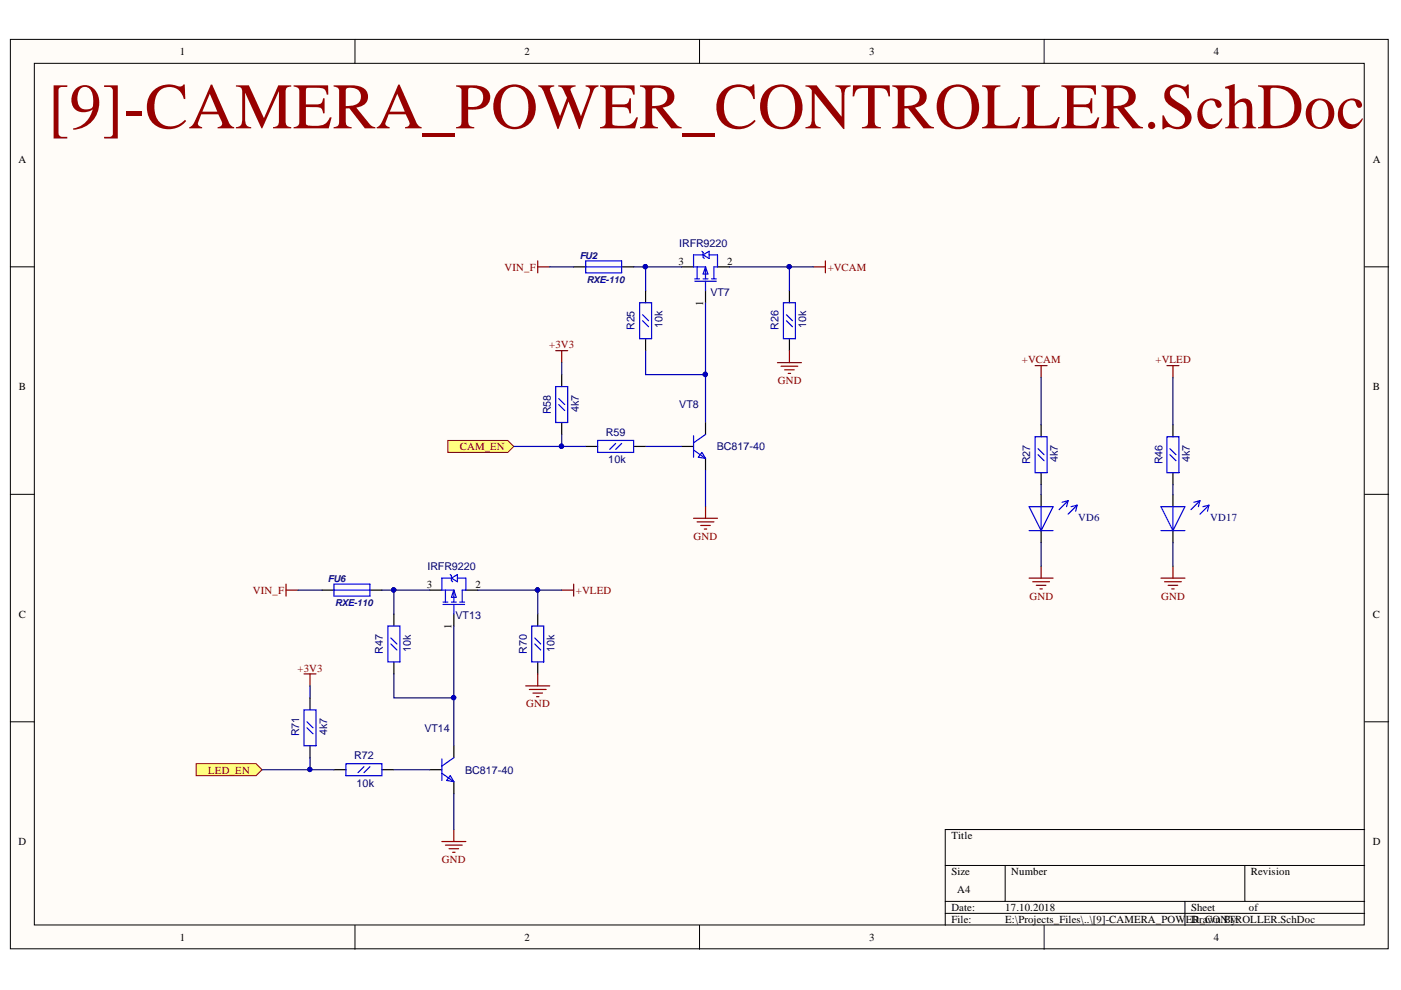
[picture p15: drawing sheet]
<svg xmlns="http://www.w3.org/2000/svg" width="297mm" height="210mm" viewBox="0 0 297 210" stroke-linecap="round" stroke-linejoin="round" font-family="sans-serif">
<defs><g id="words">
<text font-size="13.8" fill="#980000" x="10.1" y="27.2">[9]-CAMERA_POWER_CONTROLLER.SchDoc</text>
<g font-size="2.3">
<text x="38.1" y="11.7">1</text>
<text x="111.2" y="11.7">2</text>
<text x="184.3" y="11.7">3</text>
<text x="257.4" y="11.7">4</text>
<text x="3.9" y="34.5">A</text>
<text x="291.1" y="34.5">A</text>
<text x="143.9" y="56.1">3</text>
<text x="154.2" y="56.1">2</text>
<text x="149.1" y="64.8" transform="rotate(-90 149.1 64.8)">1</text>
<text x="4" y="82.7">B</text>
<text x="291.1" y="82.7">B</text>
<text x="90.5" y="124.6">3</text>
<text x="100.8" y="124.6">2</text>
<text x="4" y="131">C</text>
<text x="291.1" y="131">C</text>
<text x="95.7" y="133.3" transform="rotate(-90 95.7 133.3)">1</text>
<text x="3.9" y="179.2">D</text>
<text x="201.7" y="177.9">Title</text>
<text x="291.1" y="179.2">D</text>
<text x="201.7" y="185.6">Size</text>
<text x="214.4" y="185.6">Number</text>
<text x="265.2" y="185.6">Revision</text>
<text x="203" y="189.4">A4</text>
<text x="201.7" y="193.2">Date:</text>
<text x="201.7" y="195.7">File:</text>
<text x="213.1" y="193.2">17.10.2018</text>
<text x="213.1" y="195.7">E:\Projects_Files\..\[9]-CAMERA_POW</text>
<text x="251.4" y="195.7">EDrawn By:</text>
<text x="252.5" y="193.2">Sheet</text>
<text x="252.8" y="195.7">R_CONTROLLER.SchDoc</text>
<text x="264.8" y="193.2">of</text>
<text x="38.1" y="199.5">1</text>
<text x="111.2" y="199.5">2</text>
<text x="184.3" y="199.5">3</text>
<text x="257.4" y="199.5">4</text>
</g>
<g font-size="2.3" fill="#000080">
<text x="144" y="52.3">IRFR9220</text>
<text x="150.6" y="62.7">VT7</text>
<text x="134.6" y="70.1" transform="rotate(-90 134.6 70.1)">R25</text>
<text x="140.5" y="69.5" transform="rotate(-90 140.5 69.5)">10k</text>
<text x="165.1" y="70.1" transform="rotate(-90 165.1 70.1)">R26</text>
<text x="170.9" y="69.5" transform="rotate(-90 170.9 69.5)">10k</text>
<text x="116.8" y="87.8" transform="rotate(-90 116.8 87.8)">R58</text>
<text x="122.7" y="87.3" transform="rotate(-90 122.7 87.3)">4k7</text>
<text x="144" y="86.5">VT8</text>
<text x="128.5" y="92.4">R59</text>
<text x="152" y="95.5">BC817-40</text>
<text x="129" y="98.3">10k</text>
<text x="218.4" y="98.4" transform="rotate(-90 218.4 98.4)">R27</text>
<text x="224.3" y="97.9" transform="rotate(-90 224.3 97.9)">4k7</text>
<text x="246.4" y="98.4" transform="rotate(-90 246.4 98.4)">R46</text>
<text x="252.3" y="97.9" transform="rotate(-90 252.3 97.9)">4k7</text>
<text x="228.6" y="110.5">VD6</text>
<text x="256.6" y="110.5">VD17</text>
<text x="90.7" y="120.8">IRFR9220</text>
<text x="96.6" y="131.2">VT13</text>
<text x="81.2" y="138.6" transform="rotate(-90 81.2 138.6)">R47</text>
<text x="87.1" y="138.2" transform="rotate(-90 87.1 138.2)">10k</text>
<text x="111.7" y="138.6" transform="rotate(-90 111.7 138.6)">R70</text>
<text x="117.6" y="138.2" transform="rotate(-90 117.6 138.2)">10k</text>
<text x="69.3" y="155.8" transform="rotate(-90 69.3 155.8)">4k7</text>
<text x="90" y="155.1">VT14</text>
<text x="63.4" y="156.1" transform="rotate(-90 63.4 156.1)">R71</text>
<text x="75.1" y="160.9">R72</text>
<text x="75.6" y="166.8">10k</text>
<text x="98.6" y="164">BC817-40</text>
</g>
<g font-size="2.3" fill="#800000">
<text x="107" y="57.4">VIN_F</text>
<text x="175.5" y="57.4">+VCAM</text>
<text x="116.5" y="73.9">+3V3</text>
<text x="216.7" y="77.1">+VCAM</text>
<text x="245" y="77.1">+VLED</text>
<text x="164.9" y="81.5">GND</text>
<text x="97.5" y="95.4">CAM_EN</text>
<text x="147.1" y="114.5">GND</text>
<text x="53.6" y="125.9">VIN_F</text>
<text x="122.1" y="125.9">+VLED</text>
<text x="218.3" y="127.2">GND</text>
<text x="246.2" y="127.2">GND</text>
<text x="63.1" y="142.4">+3V3</text>
<text x="111.6" y="150">GND</text>
<text x="44.1" y="164">LED_EN</text>
<text x="93.7" y="183">GND</text>
</g>
<g font-size="2" fill="#000080">
<text x="122.9" y="54.9">FU2</text>
<text x="124.4" y="60">RXE-110</text>
<text x="69.5" y="123.5">FU6</text>
<text x="71.1" y="128.5">RXE-110</text>
</g>
</g></defs>
<g fill="#fffcf8" stroke="#000" stroke-width=".21">
<path d="M2.2 8.4h292.1v192.8h-292.1z"/>
<path d="M7.3 13.4h281.9v182.7h-281.9z"/>
</g>
<g fill="none" stroke="#000" stroke-width=".21">
<path d="M75.3 8.4v5M148.3 8.4v5M221.4 8.4v5M2.2 56.6h5.1M289.3 56.6h5.1M2.2 104.8h5.1M289.3 104.8h5.1M2.2 153h5.1M289.3 153h5.1M289.3 175.9h-88.9v20.3M75.3 196.2v5.1M148.3 196.2v5.1"/>
<path d="M200.4 183.5h88.9M200.4 191.1h88.9M200.4 193.7h88.9M213.1 183.5v7.6M221.4 196.2v5.1M251.2 191.1v5.1M263.9 183.5v7.6"/>
</g>
<path d="M144.5 56.6h2.5M152.1 56.6h2.6M119.1 79.4v2.6M136.9 61.7v2.5M136.9 71.8v2.5M149.6 61.7v2.5M119.1 89.6v2.5M124.2 94.7h2.5M134.3 94.7h2.6M144.5 94.7h2.5M149.6 89.6v2.5M149.6 97.2v2.5" fill="none" stroke="#000" stroke-width=".25"/>
<g fill="none" stroke="#00f" stroke-width=".25">
<path d="M147.3 59.1h1M147.3 59.6h4.6M147.8 56.6v2.5M148.8 53.3l.3 .2v1l.2 .3M149.1 59.1h1M149.1 54h-2.1v2.6h2.6M149.1 54l1.2-.7v1.5zM149.6 56.6v2.5M149.6 59.6v2.1M149.6 56.6l.5 1.5h-1zM150.3 54h1.8v2.6h-.7v2.5M150.9 59.1h1"/>
<path d="M135.6 64.2h2.5v7.6h-2.5zM136.2 68l1.3 1.3M136.2 66.7l1.3 1.3M117.8 82h2.6v7.6h-2.6zM118.5 85.8l1.2 1.2M118.5 84.5l1.2 1.3M126.7 93.4h7.6v2.5h-7.6zM130.5 94l-1.2 1.3M131.8 94l-1.3 1.3M147 92.4v4.5M147 95.4l2.6 1.8M148.8 95.9l.8 1.3-1.5-.3z"/>
<path d="M149.6 92.1l-2.6 1.8"/>
</g>
<path d="M117.8 74.3h2.6M119.1 74.3v2.6M147 109.9h5.1M147.8 110.6h3.6M148.6 111.4h2M149.3 112.2h.5M149.6 107.3v2.6" fill="none" stroke="#800000" stroke-width=".25"/>
<path d="M95 93.4h12.7l1.2 1.3-1.2 1.2h-12.7z" fill-rule="evenodd" fill="#ffff80" stroke="#800000" stroke-width=".21"/>
<g fill="none" stroke="#800000" stroke-width=".25">
<path d="M114 56.6h2.5M114 55.3v2.5M172.5 56.6h2.5M175 55.3v2.5M164.8 76.9h5.1M165.6 77.6h3.6M166.4 78.4h2M167.1 79.2h.5M167.4 74.3v2.6M219.5 77.5h2.5M220.7 77.5v2.6M218.2 122.6h5.1"/>
<path d="M219 123.3h3.5M219.7 124.1h2.1M220.5 124.9h.5M220.7 120v2.6M64.5 142.9h2.5M65.7 142.9v2.5M93.7 178.4h5.1M94.4 179.2h3.6M95.2 179.9h2M96.2 175.9v2.5M96 180.7h.5"/>
</g>
<g fill="none" stroke="#000" stroke-width=".25">
<path d="M121.6 56.6h2.6M131.8 56.6h2.5M167.4 61.7v2.5M167.4 71.8v2.5M220.7 90.1v2.5M220.7 100.2v2.6M220.7 104.9v2.5M220.7 112.5v2.5M83.5 130.2v2.5M91.1 125.1h2.6M96.2 130.2v2.5M98.8 125.1h2.5"/>
<path d="M65.7 148v2.5M65.7 158.1v2.6M83.5 140.3v2.6M96.2 158.1v2.6M70.8 163.2h2.6M81 163.2h2.5M91.1 163.2h2.6M96.2 165.7v2.6"/>
</g>
<g fill="none" stroke="#00f" stroke-width=".25">
<path d="M124.2 55.3h7.6v2.5h-7.6zM124.2 56.6h7.6M166.1 64.2h2.5v7.6h-2.5zM166.7 68l1.3 1.3M166.7 66.7l1.3 1.3M219.5 92.6h2.5v7.6h-2.5zM220.1 96.4l1.3 1.3M220.1 95.1l1.3 1.3M218.2 107.4h5.1l-2.6 5.1zM218.2 112.5h5.1M220.7 107.4v5.1M226.5 106.2l-2 1.9"/>
<path d="M226.5 106.2l-.4 1.2M226.5 106.2l-1.3 .3M228.4 107.1l-1.9 1.9M228.4 107.1l-.3 1.3M228.4 107.1l-1.3 .3M82.2 132.7h2.6v7.6h-2.6zM82.9 136.5l1.3 1.3M82.9 135.3l1.3 1.2M93.9 127.7h1.1M93.9 128.2h4.6M94.4 125.1v2.6M95.5 121.8l.2 .3v1l.3 .2"/>
<path d="M95.7 127.7h1M95.7 122.6h-2v2.5h2.5M95.7 122.6l1.3-.8v1.5zM96.2 125.1v2.6M96.2 128.2v2M96.2 125.1l.5 1.5h-1zM97 122.6h1.8v2.5h-.8v2.6M97.5 127.7h1M64.5 150.5h2.5v7.6h-2.5zM65.1 154.3l1.3 1.3M65.1 153l1.3 1.3M73.4 161.9h7.6v2.6h-7.6z"/>
<path d="M77.2 162.6l-1.3 1.2M78.4 162.6l-1.2 1.2M93.7 160.9v4.6M93.7 164l2.5 1.7M95.5 164.5l.7 1.2-1.5-.2zM96.2 160.7l-2.5 1.7"/>
</g>
<g fill="none" stroke="#000080" stroke-width=".25">
<path d="M116.5 56.6h5.1M134.3 56.6h10.2M136.9 56.6v5.1M154.7 56.6h12.7v5.1M167.4 56.6h5.1M119.1 76.9v2.5M149.6 64.2v15.2h-12.7v-5.1M149.6 79.4v10.2M108.9 94.7h10.2M119.1 92.1v2.6h5.1M136.9 94.7h7.6M149.6 99.7v7.6"/>
<path d="M220.7 80.1v10M220.7 102.8v2.1M220.7 115v5"/>
</g>
<g fill="#000080" stroke="#000080" stroke-width=".21">
<circle cx="149.5" cy="79.4" r=".46"/>
<circle cx="119" cy="94.6" r=".46"/>
<circle cx="167.3" cy="56.5" r=".46"/>
<circle cx="136.8" cy="56.5" r=".46"/>
</g>
<path d="M41.6 161.9h12.7l1.3 1.3-1.3 1.3h-12.7z" fill-rule="evenodd" fill="#ffff80" stroke="#800000" stroke-width=".21"/>
<g fill="none" stroke="#800000" stroke-width=".25">
<path d="M247.4 77.5h2.6M248.7 77.5v2.6M60.6 125.1h2.6M60.6 123.8v2.6M119.1 125.1h2.5M121.6 123.8v2.6M246.1 122.6h5.1M246.9 123.3h3.6M247.7 124.1h2M248.4 124.9h.5M248.7 120v2.6M111.5 145.4h5"/>
<path d="M112.2 146.2h3.6M113 146.9h2M113.8 147.7h.5M114 142.9v2.5"/>
</g>
<path d="M248.7 90.1v2.5M248.7 100.2v2.6M248.7 104.9v2.5M248.7 112.5v2.5M68.3 125.1h2.5M78.4 125.1h2.6M114 130.2v2.5M114 140.3v2.6" fill="none" stroke="#000" stroke-width=".25"/>
<g fill="none" stroke="#00f" stroke-width=".25">
<path d="M247.4 92.6h2.6v7.6h-2.6zM248.1 96.4l1.2 1.3M248.1 95.1l1.2 1.3M246.1 107.4h5.1l-2.5 5.1zM246.1 112.5h5.1M248.7 107.4v5.1M254.4 106.2l-1.9 1.9M254.4 106.2l-.3 1.2M254.4 106.2l-1.3 .3M256.3 107.1l-1.9 1.9M256.3 107.1l-.3 1.3M256.3 107.1l-1.3 .3"/>
<path d="M70.8 123.8h7.6v2.6h-7.6zM70.8 125.1h7.6M112.7 132.7h2.6v7.6h-2.6zM113.4 136.5l1.2 1.3M113.4 135.3l1.2 1.2"/>
</g>
<g fill="none" stroke="#000080" stroke-width=".25">
<path d="M248.7 80.1v10M248.7 102.8v2.1M248.7 115v5M63.2 125.1h5.1M81 125.1h10.1M83.5 125.1v5.1M96.2 132.7v15.3h-12.7v-5.1M101.3 125.1h12.7v5.1M114 125.1h5.1M65.7 145.4v2.6M96.2 148v10.1M55.6 163.2h10.1"/>
<path d="M65.7 160.7v2.5h5.1M83.5 163.2h7.6M96.2 168.3v7.6"/>
</g>
<g fill="#000080" stroke="#000080" stroke-width=".21">
<circle cx="96.2" cy="147.9" r=".46"/>
<circle cx="65.7" cy="163.1" r=".46"/>
<circle cx="114" cy="125.1" r=".46"/>
<circle cx="83.5" cy="125.1" r=".46"/>
</g>
<use href="#words"/>
</svg>
